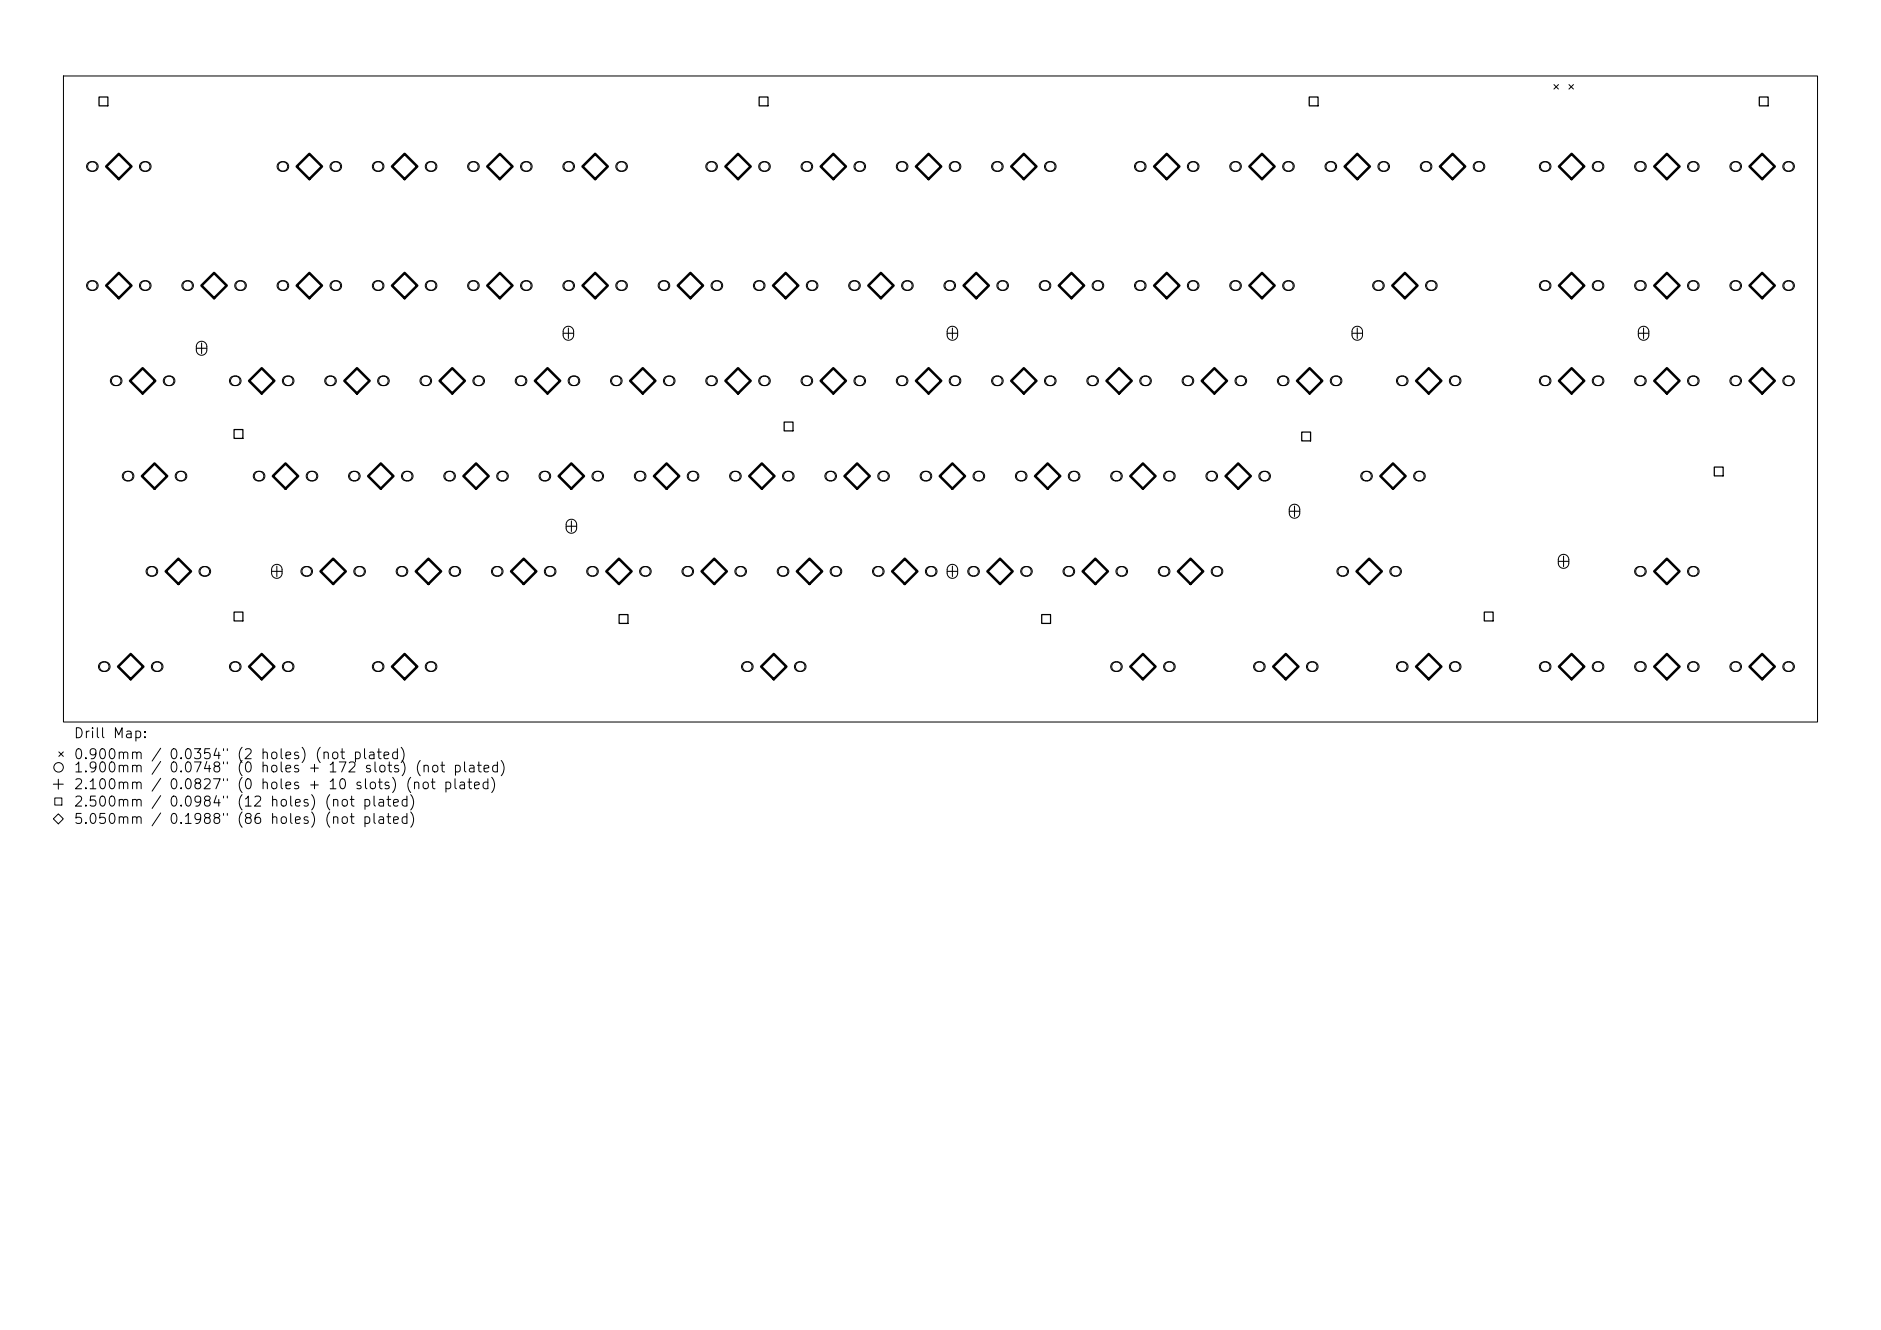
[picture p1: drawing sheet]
<svg xmlns="http://www.w3.org/2000/svg" width="297mm" height="210mm" viewBox="0 0 297 210" stroke-linecap="round" stroke-linejoin="round" font-family="sans-serif">
<defs><g id="words">
<g font-size="1.6">
<text x="11.5" y="117">Drill Map:</text>
<text x="11.5" y="120.3">0.900mm / 0.0354&quot; (2 holes) (not plated)</text>
<text x="11.5" y="122.4">1.900mm / 0.0748&quot; (0 holes + 172 slots) (not plated)</text>
<text x="11.5" y="125">2.100mm / 0.0827&quot; (0 holes + 10 slots) (not plated)</text>
<text x="11.5" y="127.8">2.500mm / 0.0984&quot; (12 holes) (not plated)</text>
<text x="11.5" y="130.5">5.050mm / 0.1988&quot; (86 holes) (not plated)</text>
</g>
</g></defs>
<g fill="none" stroke="#000" stroke-width=".16">
<path d="M10 12h277v102h-277zM245.4 13.4l.7 .7M246.1 13.4l-.7 .7M247.7 13.4l.7 .7M248.4 13.4l-.7 .7M13.9 25.8l.3-.2 .5-.1a.75 .75 0 0 1 .8 .8 .75 .75 0 0 1-.8 .7h-.3a.75 .75 0 0 1-.7-.4 .75 .75 0 0 1 .2-.8zM22.2 25.8l.4-.2 .5-.1a.75 .75 0 0 1 .8 .8 .75 .75 0 0 1-.8 .7h-.3a.75 .75 0 0 1-.7-.4 .75 .75 0 0 1 .1-.8zM44 25.8l.3-.2 .5-.1a.75 .75 0 0 1 .8 .8 .75 .75 0 0 1-.8 .7h-.3a.75 .75 0 0 1-.7-.4 .75 .75 0 0 1 .2-.8zM52.3 25.8l.4-.2 .5-.1a.75 .75 0 0 1 .7 .8 .75 .75 0 0 1-.7 .7h-.3a.75 .75 0 0 1-.7-.4 .75 .75 0 0 1 .1-.8zM59 25.8l.3-.2 .6-.1a.75 .75 0 0 1 .7 .8 .75 .75 0 0 1-.7 .7h-.4a.75 .75 0 0 1-.6-.4 .75 .75 0 0 1 .1-.8zM67.4 25.8l.3-.2 .5-.1a.75 .75 0 0 1 .8 .8 .75 .75 0 0 1-.8 .7h-.3a.75 .75 0 0 1-.7-.4 .75 .75 0 0 1 .2-.8zM74.1 25.8l.3-.2 .5-.1a.75 .75 0 0 1 .8 .8 .75 .75 0 0 1-.8 .7h-.3a.75 .75 0 0 1-.7-.4 .75 .75 0 0 1 .2-.8z"/>
<path d="M82.4 25.8l.3-.2 .6-.1a.75 .75 0 0 1 .7 .8 .75 .75 0 0 1-.7 .7h-.4a.75 .75 0 0 1-.7-.4 .75 .75 0 0 1 .2-.8zM89.1 25.8l.3-.2 .6-.1a.75 .75 0 0 1 .7 .8 .75 .75 0 0 1-.7 .7h-.4a.75 .75 0 0 1-.7-.4 .75 .75 0 0 1 .2-.8zM97.5 25.8l.3-.2 .5-.1a.75 .75 0 0 1 .8 .8 .75 .75 0 0 1-.8 .7h-.3a.75 .75 0 0 1-.7-.4 .75 .75 0 0 1 .2-.8zM111.7 25.8l.3-.2 .5-.1a.75 .75 0 0 1 .8 .8 .75 .75 0 0 1-.8 .7h-.3a.75 .75 0 0 1-.7-.4 .75 .75 0 0 1 .2-.8zM120 25.8l.4-.2 .5-.1a.75 .75 0 0 1 .7 .8 .75 .75 0 0 1-.7 .7h-.4a.75 .75 0 0 1-.6-.4 .75 .75 0 0 1 .1-.8zM126.7 25.8l.3-.2 .6-.1a.75 .75 0 0 1 .7 .8 .75 .75 0 0 1-.7 .7h-.4a.75 .75 0 0 1-.7-.4 .75 .75 0 0 1 .2-.8zM135.1 25.8l.3-.2 .5-.1a.75 .75 0 0 1 .8 .8 .75 .75 0 0 1-.8 .7h-.3a.75 .75 0 0 1-.7-.4 .75 .75 0 0 1 .2-.8zM141.7 25.8l.4-.2 .5-.1a.75 .75 0 0 1 .8 .8 .75 .75 0 0 1-.8 .7h-.3a.75 .75 0 0 1-.7-.4 .75 .75 0 0 1 .1-.8zM150.1 25.8l.3-.2 .6-.1a.75 .75 0 0 1 .7 .8 .75 .75 0 0 1-.7 .7h-.4a.75 .75 0 0 1-.7-.4 .75 .75 0 0 1 .2-.8zM156.8 25.8l.3-.2 .5-.1a.75 .75 0 0 1 .8 .8 .75 .75 0 0 1-.8 .7h-.3a.75 .75 0 0 1-.7-.4 .75 .75 0 0 1 .2-.8zM165.1 25.8l.4-.2 .5-.1a.75 .75 0 0 1 .8 .8 .75 .75 0 0 1-.8 .7h-.3a.75 .75 0 0 1-.7-.4 .75 .75 0 0 1 .1-.8zM179.3 25.8l.4-.2 .5-.1a.75 .75 0 0 1 .8 .8 .75 .75 0 0 1-.8 .7h-.3a.75 .75 0 0 1-.7-.4 .75 .75 0 0 1 .1-.8z"/>
<path d="M187.7 25.8l.3-.2 .6-.1a.75 .75 0 0 1 .7 .8 .75 .75 0 0 1-.7 .7h-.4a.75 .75 0 0 1-.7-.4 .75 .75 0 0 1 .2-.8zM194.4 25.8l.3-.2 .6-.1a.75 .75 0 0 1 .7 .8 .75 .75 0 0 1-.7 .7h-.4a.75 .75 0 0 1-.7-.4 .75 .75 0 0 1 .2-.8zM202.7 25.8l.4-.2 .5-.1a.75 .75 0 0 1 .8 .8 .75 .75 0 0 1-.8 .7h-.3a.75 .75 0 0 1-.7-.4 .75 .75 0 0 1 .1-.8zM209.4 25.8l.4-.2 .5-.1a.75 .75 0 0 1 .7 .8 .75 .75 0 0 1-.7 .7h-.3a.75 .75 0 0 1-.7-.4 .75 .75 0 0 1 .1-.8zM217.8 25.8l.3-.2 .5-.1a.75 .75 0 0 1 .8 .8 .75 .75 0 0 1-.8 .7h-.3a.75 .75 0 0 1-.7-.4 .75 .75 0 0 1 .2-.8zM224.5 25.8l.3-.2 .5-.1a.75 .75 0 0 1 .8 .8 .75 .75 0 0 1-.8 .7h-.3a.75 .75 0 0 1-.7-.4 .75 .75 0 0 1 .2-.8zM232.8 25.8l.4-.2 .5-.1a.75 .75 0 0 1 .7 .8 .75 .75 0 0 1-.7 .7h-.3a.75 .75 0 0 1-.7-.4 .75 .75 0 0 1 .1-.8zM243.3 25.8l.3-.2 .5-.1a.75 .75 0 0 1 .8 .8 .75 .75 0 0 1-.8 .7h-.3a.75 .75 0 0 1-.7-.4 .75 .75 0 0 1 .2-.8zM251.6 25.8l.4-.2 .5-.1a.75 .75 0 0 1 .7 .8 .75 .75 0 0 1-.7 .7h-.3a.75 .75 0 0 1-.7-.4 .75 .75 0 0 1 .1-.8zM258.3 25.8l.4-.2 .5-.1a.75 .75 0 0 1 .7 .8 .75 .75 0 0 1-.7 .7h-.3a.75 .75 0 0 1-.7-.4 .75 .75 0 0 1 .1-.8zM266.7 25.8l.3-.2 .5-.1a.75 .75 0 0 1 .8 .8 .75 .75 0 0 1-.8 .7h-.3a.75 .75 0 0 1-.7-.4 .75 .75 0 0 1 .2-.8zM273.4 25.8l.3-.2 .5-.1a.75 .75 0 0 1 .8 .8 .75 .75 0 0 1-.8 .7h-.3a.75 .75 0 0 1-.7-.4 .75 .75 0 0 1 .2-.8z"/>
<path d="M281.7 25.8l.4-.2 .5-.1a.75 .75 0 0 1 .7 .8 .75 .75 0 0 1-.7 .7h-.4a.75 .75 0 0 1-.6-.4 .75 .75 0 0 1 .1-.8zM13.9 44.6l.3-.2 .5-.1a.75 .75 0 0 1 .8 .8 .75 .75 0 0 1-.8 .7h-.3a.75 .75 0 0 1-.7-.4 .75 .75 0 0 1 .2-.8zM17.6 59.6l.4-.2h.5a.75 .75 0 0 1 .8 .7 .75 .75 0 0 1-.8 .8h-.3a.75 .75 0 0 1-.7-.5 .75 .75 0 0 1 .1-.8zM22.2 44.6l.4-.2 .5-.1a.75 .75 0 0 1 .8 .8 .75 .75 0 0 1-.8 .7h-.3a.75 .75 0 0 1-.7-.4 .75 .75 0 0 1 .1-.8zM26 59.6l.3-.2h.6a.75 .75 0 0 1 .7 .7 .75 .75 0 0 1-.7 .8h-.4a.75 .75 0 0 1-.7-.5 .75 .75 0 0 1 .2-.8zM28.9 44.6l.4-.2 .5-.1a.75 .75 0 0 1 .7 .8 .75 .75 0 0 1-.7 .7h-.3a.75 .75 0 0 1-.7-.4 .75 .75 0 0 1 .1-.8zM31.2 54.1a.83 .83 0 0 1 .9-.2 .83 .83 0 0 1 .6 .8v.6a.83 .83 0 0 1-.9 .8 .83 .83 0 0 1-.8-.8v-.7zM36.5 59.6l.3-.2h.5a.75 .75 0 0 1 .8 .7 .75 .75 0 0 1-.8 .8h-.3a.75 .75 0 0 1-.7-.5 .75 .75 0 0 1 .2-.8zM37.3 44.6l.3-.2 .5-.1a.75 .75 0 0 1 .8 .8 .75 .75 0 0 1-.8 .7h-.3a.75 .75 0 0 1-.7-.4 .75 .75 0 0 1 .2-.8zM44 44.6l.3-.2 .5-.1a.75 .75 0 0 1 .8 .8 .75 .75 0 0 1-.8 .7h-.3a.75 .75 0 0 1-.7-.4 .75 .75 0 0 1 .2-.8zM44.8 59.6l.3-.2h.6a.75 .75 0 0 1 .7 .7 .75 .75 0 0 1-.7 .8h-.4a.75 .75 0 0 1-.7-.5 .75 .75 0 0 1 .2-.8zM51.5 59.6l.3-.2h.6a.75 .75 0 0 1 .7 .7 .75 .75 0 0 1-.7 .8h-.4a.75 .75 0 0 1-.7-.5 .75 .75 0 0 1 .2-.8z"/>
<path d="M52.3 44.6l.4-.2 .5-.1a.75 .75 0 0 1 .7 .8 .75 .75 0 0 1-.7 .7h-.3a.75 .75 0 0 1-.7-.4 .75 .75 0 0 1 .1-.8zM59 44.6l.3-.2 .6-.1a.75 .75 0 0 1 .7 .8 .75 .75 0 0 1-.7 .7h-.4a.75 .75 0 0 1-.6-.4 .75 .75 0 0 1 .1-.8zM59.8 59.6l.4-.2h.5a.75 .75 0 0 1 .8 .7 .75 .75 0 0 1-.8 .8h-.3a.75 .75 0 0 1-.7-.5 .75 .75 0 0 1 .1-.8zM66.5 59.6l.4-.2h.5a.75 .75 0 0 1 .7 .7 .75 .75 0 0 1-.7 .8h-.3a.75 .75 0 0 1-.7-.5 .75 .75 0 0 1 .1-.8zM67.4 44.6l.3-.2 .5-.1a.75 .75 0 0 1 .8 .8 .75 .75 0 0 1-.8 .7h-.3a.75 .75 0 0 1-.7-.4 .75 .75 0 0 1 .2-.8zM74.1 44.6l.3-.2 .5-.1a.75 .75 0 0 1 .8 .8 .75 .75 0 0 1-.8 .7h-.3a.75 .75 0 0 1-.7-.4 .75 .75 0 0 1 .2-.8zM74.9 59.6l.3-.2h.6a.75 .75 0 0 1 .7 .7 .75 .75 0 0 1-.7 .8h-.4a.75 .75 0 0 1-.7-.5 .75 .75 0 0 1 .2-.8zM81.6 59.6l.3-.2h.5a.75 .75 0 0 1 .8 .7 .75 .75 0 0 1-.8 .8h-.3a.75 .75 0 0 1-.7-.5 .75 .75 0 0 1 .2-.8zM82.4 44.6l.3-.2 .6-.1a.75 .75 0 0 1 .7 .8 .75 .75 0 0 1-.7 .7h-.4a.75 .75 0 0 1-.7-.4 .75 .75 0 0 1 .2-.8zM89.1 44.6l.3-.2 .6-.1a.75 .75 0 0 1 .7 .8 .75 .75 0 0 1-.7 .7h-.4a.75 .75 0 0 1-.7-.4 .75 .75 0 0 1 .2-.8zM89.2 51.8a.83 .83 0 0 1 .9-.2 .83 .83 0 0 1 .5 .7v.6a.83 .83 0 0 1-.9 .8 .83 .83 0 0 1-.8-.8v-.7zM89.9 59.6l.4-.2h.5a.75 .75 0 0 1 .7 .7 .75 .75 0 0 1-.7 .8h-.3a.75 .75 0 0 1-.7-.5 .75 .75 0 0 1 .1-.8z"/>
<path d="M96.6 59.6l.4-.2h.5a.75 .75 0 0 1 .7 .7 .75 .75 0 0 1-.7 .8h-.4a.75 .75 0 0 1-.6-.5 .75 .75 0 0 1 .1-.8zM97.5 44.6l.3-.2 .5-.1a.75 .75 0 0 1 .8 .8 .75 .75 0 0 1-.8 .7h-.3a.75 .75 0 0 1-.7-.4 .75 .75 0 0 1 .2-.8zM104.1 44.6l.4-.2 .5-.1a.75 .75 0 0 1 .8 .8 .75 .75 0 0 1-.8 .7h-.3a.75 .75 0 0 1-.7-.4 .75 .75 0 0 1 .1-.8zM105 59.6l.3-.2h.5a.75 .75 0 0 1 .8 .7 .75 .75 0 0 1-.8 .8h-.3a.75 .75 0 0 1-.7-.5 .75 .75 0 0 1 .2-.8zM111.7 59.6l.3-.2h.5a.75 .75 0 0 1 .8 .7 .75 .75 0 0 1-.8 .8h-.3a.75 .75 0 0 1-.7-.5 .75 .75 0 0 1 .2-.8zM112.5 44.6l.3-.2 .6-.1a.75 .75 0 0 1 .7 .8 .75 .75 0 0 1-.7 .7h-.4a.75 .75 0 0 1-.7-.4 .75 .75 0 0 1 .2-.8zM119.2 44.6l.3-.2 .5-.1a.75 .75 0 0 1 .8 .8 .75 .75 0 0 1-.8 .7h-.3a.75 .75 0 0 1-.7-.4 .75 .75 0 0 1 .2-.8zM120 59.6l.4-.2h.5a.75 .75 0 0 1 .7 .7 .75 .75 0 0 1-.7 .8h-.4a.75 .75 0 0 1-.6-.5 .75 .75 0 0 1 .1-.8zM126.7 59.6l.3-.2h.6a.75 .75 0 0 1 .7 .7 .75 .75 0 0 1-.7 .8h-.4a.75 .75 0 0 1-.7-.5 .75 .75 0 0 1 .2-.8zM127.5 44.6l.4-.2 .5-.1a.75 .75 0 0 1 .7 .8 .75 .75 0 0 1-.7 .7h-.3a.75 .75 0 0 1-.7-.4 .75 .75 0 0 1 .1-.8zM134.2 44.6l.4-.2 .5-.1a.75 .75 0 0 1 .7 .8 .75 .75 0 0 1-.7 .7h-.3a.75 .75 0 0 1-.7-.4 .75 .75 0 0 1 .1-.8zM135.1 59.6l.3-.2h.5a.75 .75 0 0 1 .8 .7 .75 .75 0 0 1-.8 .8h-.3a.75 .75 0 0 1-.7-.5 .75 .75 0 0 1 .2-.8z"/>
<path d="M141.7 59.6l.4-.2h.5a.75 .75 0 0 1 .8 .7 .75 .75 0 0 1-.8 .8h-.3a.75 .75 0 0 1-.7-.5 .75 .75 0 0 1 .1-.8zM142.6 44.6l.3-.2 .5-.1a.75 .75 0 0 1 .8 .8 .75 .75 0 0 1-.8 .7h-.3a.75 .75 0 0 1-.7-.4 .75 .75 0 0 1 .2-.8zM149.3 44.6l.3-.2 .5-.1a.75 .75 0 0 1 .8 .8 .75 .75 0 0 1-.8 .7h-.3a.75 .75 0 0 1-.7-.4 .75 .75 0 0 1 .2-.8zM149.8 51.8a.83 .83 0 0 1 .9-.2 .83 .83 0 0 1 .5 .7v.6a.83 .83 0 0 1-.8 .8 .83 .83 0 0 1-.8-.8v-.7zM150.1 59.6l.3-.2h.6a.75 .75 0 0 1 .7 .7 .75 .75 0 0 1-.7 .8h-.4a.75 .75 0 0 1-.7-.5 .75 .75 0 0 1 .2-.8zM156.8 59.6l.3-.2h.5a.75 .75 0 0 1 .8 .7 .75 .75 0 0 1-.8 .8h-.3a.75 .75 0 0 1-.7-.5 .75 .75 0 0 1 .2-.8zM157.6 44.6l.4-.2 .5-.1a.75 .75 0 0 1 .7 .8 .75 .75 0 0 1-.7 .7h-.3a.75 .75 0 0 1-.7-.4 .75 .75 0 0 1 .1-.8zM164.3 44.6l.3-.2 .6-.1a.75 .75 0 0 1 .7 .8 .75 .75 0 0 1-.7 .7h-.4a.75 .75 0 0 1-.7-.4 .75 .75 0 0 1 .2-.8zM165.1 59.6l.4-.2h.5a.75 .75 0 0 1 .8 .7 .75 .75 0 0 1-.8 .8h-.3a.75 .75 0 0 1-.7-.5 .75 .75 0 0 1 .1-.8zM171.8 59.6l.4-.2h.5a.75 .75 0 0 1 .7 .7 .75 .75 0 0 1-.7 .8h-.3a.75 .75 0 0 1-.7-.5 .75 .75 0 0 1 .1-.8zM172.7 44.6l.3-.2 .5-.1a.75 .75 0 0 1 .8 .8 .75 .75 0 0 1-.8 .7h-.3a.75 .75 0 0 1-.7-.4 .75 .75 0 0 1 .2-.8zM179.3 44.6l.4-.2 .5-.1a.75 .75 0 0 1 .8 .8 .75 .75 0 0 1-.8 .7h-.3a.75 .75 0 0 1-.7-.4 .75 .75 0 0 1 .1-.8z"/>
<path d="M180.2 59.6l.3-.2h.5a.75 .75 0 0 1 .8 .7 .75 .75 0 0 1-.8 .8h-.3a.75 .75 0 0 1-.7-.5 .75 .75 0 0 1 .2-.8zM186.9 59.6l.3-.2h.5a.75 .75 0 0 1 .8 .7 .75 .75 0 0 1-.8 .8h-.3a.75 .75 0 0 1-.7-.5 .75 .75 0 0 1 .2-.8zM187.7 44.6l.3-.2 .6-.1a.75 .75 0 0 1 .7 .8 .75 .75 0 0 1-.7 .7h-.4a.75 .75 0 0 1-.7-.4 .75 .75 0 0 1 .2-.8zM194.4 44.6l.3-.2 .6-.1a.75 .75 0 0 1 .7 .8 .75 .75 0 0 1-.7 .7h-.4a.75 .75 0 0 1-.7-.4 .75 .75 0 0 1 .2-.8zM195.2 59.6l.4-.2h.5a.75 .75 0 0 1 .7 .7 .75 .75 0 0 1-.7 .8h-.3a.75 .75 0 0 1-.7-.5 .75 .75 0 0 1 .1-.8zM201.9 59.6l.3-.2h.6a.75 .75 0 0 1 .7 .7 .75 .75 0 0 1-.7 .8h-.4a.75 .75 0 0 1-.6-.5 .75 .75 0 0 1 .1-.8zM202.7 44.6l.4-.2 .5-.1a.75 .75 0 0 1 .8 .8 .75 .75 0 0 1-.8 .7h-.3a.75 .75 0 0 1-.7-.4 .75 .75 0 0 1 .1-.8zM210.3 59.6l.3-.2h.5a.75 .75 0 0 1 .8 .7 .75 .75 0 0 1-.8 .8h-.3a.75 .75 0 0 1-.7-.5 .75 .75 0 0 1 .2-.8zM213.7 51.8a.83 .83 0 0 1 .9-.2 .83 .83 0 0 1 .5 .7v.6a.83 .83 0 0 1-.8 .8 .83 .83 0 0 1-.8-.8v-.7zM217 44.6l.3-.2 .5-.1a.75 .75 0 0 1 .8 .8 .75 .75 0 0 1-.8 .7h-.3a.75 .75 0 0 1-.7-.4 .75 .75 0 0 1 .2-.8zM220.7 59.6l.4-.2h.5a.75 .75 0 0 1 .7 .7 .75 .75 0 0 1-.7 .8h-.4a.75 .75 0 0 1-.6-.5 .75 .75 0 0 1 .1-.8zM225.3 44.6l.3-.2 .6-.1a.75 .75 0 0 1 .7 .8 .75 .75 0 0 1-.7 .7h-.4a.75 .75 0 0 1-.7-.4 .75 .75 0 0 1 .2-.8z"/>
<path d="M229.1 59.6l.3-.2h.5a.75 .75 0 0 1 .8 .7 .75 .75 0 0 1-.8 .8h-.3a.75 .75 0 0 1-.7-.5 .75 .75 0 0 1 .2-.8zM243.3 44.6l.3-.2 .5-.1a.75 .75 0 0 1 .8 .8 .75 .75 0 0 1-.8 .7h-.3a.75 .75 0 0 1-.7-.4 .75 .75 0 0 1 .2-.8zM243.3 59.6l.3-.2h.5a.75 .75 0 0 1 .8 .7 .75 .75 0 0 1-.8 .8h-.3a.75 .75 0 0 1-.7-.5 .75 .75 0 0 1 .2-.8zM251.6 44.6l.4-.2 .5-.1a.75 .75 0 0 1 .7 .8 .75 .75 0 0 1-.7 .7h-.3a.75 .75 0 0 1-.7-.4 .75 .75 0 0 1 .1-.8zM251.6 59.6l.4-.2h.5a.75 .75 0 0 1 .7 .7 .75 .75 0 0 1-.7 .8h-.3a.75 .75 0 0 1-.7-.5 .75 .75 0 0 1 .1-.8zM258.3 44.6l.4-.2 .5-.1a.75 .75 0 0 1 .7 .8 .75 .75 0 0 1-.7 .7h-.3a.75 .75 0 0 1-.7-.4 .75 .75 0 0 1 .1-.8zM258.3 59.6l.4-.2h.5a.75 .75 0 0 1 .7 .7 .75 .75 0 0 1-.7 .8h-.3a.75 .75 0 0 1-.7-.5 .75 .75 0 0 1 .1-.8zM258.9 51.8a.83 .83 0 0 1 .9-.2 .83 .83 0 0 1 .5 .7v.6a.83 .83 0 0 1-.8 .8 .83 .83 0 0 1-.8-.8v-.7zM266.7 44.6l.3-.2 .5-.1a.75 .75 0 0 1 .8 .8 .75 .75 0 0 1-.8 .7h-.3a.75 .75 0 0 1-.7-.4 .75 .75 0 0 1 .2-.8zM266.7 59.6l.3-.2h.5a.75 .75 0 0 1 .8 .7 .75 .75 0 0 1-.8 .8h-.3a.75 .75 0 0 1-.7-.5 .75 .75 0 0 1 .2-.8zM273.4 44.6l.3-.2 .5-.1a.75 .75 0 0 1 .8 .8 .75 .75 0 0 1-.8 .7h-.3a.75 .75 0 0 1-.7-.4 .75 .75 0 0 1 .2-.8zM273.4 59.6l.3-.2h.5a.75 .75 0 0 1 .8 .7 .75 .75 0 0 1-.8 .8h-.3a.75 .75 0 0 1-.7-.5 .75 .75 0 0 1 .2-.8z"/>
<path d="M281.7 44.6l.4-.2 .5-.1a.75 .75 0 0 1 .7 .8 .75 .75 0 0 1-.7 .7h-.4a.75 .75 0 0 1-.6-.4 .75 .75 0 0 1 .1-.8zM281.7 59.6l.4-.2h.5a.75 .75 0 0 1 .7 .7 .75 .75 0 0 1-.7 .8h-.4a.75 .75 0 0 1-.6-.5 .75 .75 0 0 1 .1-.8zM19.5 74.6l.4-.1 .5-.1a.75 .75 0 0 1 .7 .8 .75 .75 0 0 1-.7 .7h-.3a.75 .75 0 0 1-.7-.4 .75 .75 0 0 1 .1-.9zM27.9 74.6l.3-.1 .5-.1a.75 .75 0 0 1 .8 .8 .75 .75 0 0 1-.8 .7h-.3a.75 .75 0 0 1-.7-.4 .75 .75 0 0 1 .2-.9zM40.2 74.6l.3-.1 .6-.1a.75 .75 0 0 1 .7 .8 .75 .75 0 0 1-.7 .7h-.4a.75 .75 0 0 1-.7-.4 .75 .75 0 0 1 .2-.9zM48.6 74.6l.3-.1 .5-.1a.75 .75 0 0 1 .8 .8 .75 .75 0 0 1-.8 .7h-.3a.75 .75 0 0 1-.7-.4 .75 .75 0 0 1 .2-.9zM55.3 74.6l.3-.1 .5-.1a.75 .75 0 0 1 .8 .8 .75 .75 0 0 1-.8 .7h-.3a.75 .75 0 0 1-.7-.4 .75 .75 0 0 1 .2-.9zM63.6 74.6l.3-.1 .6-.1a.75 .75 0 0 1 .7 .8 .75 .75 0 0 1-.7 .7h-.4a.75 .75 0 0 1-.7-.4 .75 .75 0 0 1 .2-.9zM70.3 74.6l.3-.1 .6-.1a.75 .75 0 0 1 .7 .8 .75 .75 0 0 1-.7 .7h-.4a.75 .75 0 0 1-.7-.4 .75 .75 0 0 1 .2-.9zM78.6 74.6l.4-.1 .5-.1a.75 .75 0 0 1 .8 .8 .75 .75 0 0 1-.8 .7h-.3a.75 .75 0 0 1-.7-.4 .75 .75 0 0 1 .1-.9zM85.3 74.6l.4-.1 .5-.1a.75 .75 0 0 1 .7 .8 .75 .75 0 0 1-.7 .7h-.3a.75 .75 0 0 1-.7-.4 .75 .75 0 0 1 .1-.9zM93.7 74.6l.3-.1 .6-.1a.75 .75 0 0 1 .7 .8 .75 .75 0 0 1-.7 .7h-.4a.75 .75 0 0 1-.7-.4 .75 .75 0 0 1 .2-.9z"/>
<path d="M100.4 74.6l.3-.1 .5-.1a.75 .75 0 0 1 .8 .8 .75 .75 0 0 1-.8 .7h-.3a.75 .75 0 0 1-.7-.4 .75 .75 0 0 1 .2-.9zM108.7 74.6l.4-.1 .5-.1a.75 .75 0 0 1 .7 .8 .75 .75 0 0 1-.7 .7h-.3a.75 .75 0 0 1-.7-.4 .75 .75 0 0 1 .1-.9zM115.4 74.6l.4-.1 .5-.1a.75 .75 0 0 1 .7 .8 .75 .75 0 0 1-.7 .7h-.3a.75 .75 0 0 1-.7-.4 .75 .75 0 0 1 .1-.9zM123.8 74.6l.3-.1 .5-.1a.75 .75 0 0 1 .8 .8 .75 .75 0 0 1-.8 .7h-.3a.75 .75 0 0 1-.7-.4 .75 .75 0 0 1 .2-.9zM130.5 74.6l.3-.1 .5-.1a.75 .75 0 0 1 .8 .8 .75 .75 0 0 1-.8 .7h-.3a.75 .75 0 0 1-.7-.4 .75 .75 0 0 1 .2-.9zM138.8 74.6l.4-.1 .5-.1a.75 .75 0 0 1 .7 .8 .75 .75 0 0 1-.7 .7h-.4a.75 .75 0 0 1-.6-.4 .75 .75 0 0 1 .1-.9zM145.5 74.6l.3-.1 .6-.1a.75 .75 0 0 1 .7 .8 .75 .75 0 0 1-.7 .7h-.4a.75 .75 0 0 1-.7-.4 .75 .75 0 0 1 .2-.9zM153.9 74.6l.3-.1 .5-.1a.75 .75 0 0 1 .8 .8 .75 .75 0 0 1-.8 .7h-.3a.75 .75 0 0 1-.7-.4 .75 .75 0 0 1 .2-.9zM160.5 74.6l.4-.1 .5-.1a.75 .75 0 0 1 .8 .8 .75 .75 0 0 1-.8 .7h-.3a.75 .75 0 0 1-.7-.4 .75 .75 0 0 1 .1-.9zM168.9 74.6l.3-.1 .6-.1a.75 .75 0 0 1 .7 .8 .75 .75 0 0 1-.7 .7h-.4a.75 .75 0 0 1-.7-.4 .75 .75 0 0 1 .2-.9zM175.6 74.6l.3-.1 .6-.1a.75 .75 0 0 1 .7 .8 .75 .75 0 0 1-.7 .7h-.4a.75 .75 0 0 1-.7-.4 .75 .75 0 0 1 .2-.9zM183.9 74.6l.4-.1 .5-.1a.75 .75 0 0 1 .8 .8 .75 .75 0 0 1-.8 .7h-.3a.75 .75 0 0 1-.7-.4 .75 .75 0 0 1 .1-.9z"/>
<path d="M190.6 74.6l.4-.1 .5-.1a.75 .75 0 0 1 .7 .8 .75 .75 0 0 1-.7 .7h-.3a.75 .75 0 0 1-.7-.4 .75 .75 0 0 1 .1-.9zM199 74.6l.3-.1 .5-.1a.75 .75 0 0 1 .8 .8 .75 .75 0 0 1-.8 .7h-.3a.75 .75 0 0 1-.7-.4 .75 .75 0 0 1 .2-.9zM203.8 79.9a.83 .83 0 0 1 .9-.2 .83 .83 0 0 1 .5 .7v.6a.83 .83 0 0 1-.8 .8 .83 .83 0 0 1-.8-.8v-.7zM215.1 74.6l.3-.1 .5-.1a.75 .75 0 0 1 .8 .8 .75 .75 0 0 1-.8 .7h-.3a.75 .75 0 0 1-.7-.4 .75 .75 0 0 1 .2-.9zM223.4 74.6l.4-.1 .5-.1a.75 .75 0 0 1 .7 .8 .75 .75 0 0 1-.7 .7h-.3a.75 .75 0 0 1-.7-.4 .75 .75 0 0 1 .1-.9zM23.3 89.7l.3-.2h.6a.75 .75 0 0 1 .7 .7 .75 .75 0 0 1-.7 .8h-.4a.75 .75 0 0 1-.7-.5 .75 .75 0 0 1 .2-.8zM31.6 89.7l.4-.2h.5a.75 .75 0 0 1 .8 .7 .75 .75 0 0 1-.8 .8h-.3a.75 .75 0 0 1-.7-.5 .75 .75 0 0 1 .1-.8zM43.1 89.4a.83 .83 0 0 1 .9-.2 .83 .83 0 0 1 .5 .7v.6a.83 .83 0 0 1-.8 .8 .83 .83 0 0 1-.8-.8v-.7zM47.7 89.7l.4-.2h.5a.75 .75 0 0 1 .7 .7 .75 .75 0 0 1-.7 .8h-.3a.75 .75 0 0 1-.7-.5 .75 .75 0 0 1 .1-.8zM56.1 89.7l.3-.2h.5a.75 .75 0 0 1 .8 .7 .75 .75 0 0 1-.8 .8h-.3a.75 .75 0 0 1-.7-.5 .75 .75 0 0 1 .2-.8zM62.8 89.7l.3-.2h.5a.75 .75 0 0 1 .8 .7 .75 .75 0 0 1-.8 .8h-.3a.75 .75 0 0 1-.7-.5 .75 .75 0 0 1 .2-.8zM71.1 89.7l.4-.2h.5a.75 .75 0 0 1 .7 .7 .75 .75 0 0 1-.7 .8h-.3a.75 .75 0 0 1-.7-.5 .75 .75 0 0 1 .1-.8z"/>
<path d="M77.8 89.7l.4-.2h.5a.75 .75 0 0 1 .7 .7 .75 .75 0 0 1-.7 .8h-.4a.75 .75 0 0 1-.6-.5 .75 .75 0 0 1 .1-.8zM86.2 89.7l.3-.2h.5a.75 .75 0 0 1 .8 .7 .75 .75 0 0 1-.8 .8h-.3a.75 .75 0 0 1-.7-.5 .75 .75 0 0 1 .2-.8zM89.6 82.2a.83 .83 0 0 1 .9-.1 .83 .83 0 0 1 .5 .7v.6a.83 .83 0 0 1-.8 .8 .83 .83 0 0 1-.8-.8v-.7zM92.9 89.7l.3-.2h.5a.75 .75 0 0 1 .8 .7 .75 .75 0 0 1-.8 .8h-.3a.75 .75 0 0 1-.7-.5 .75 .75 0 0 1 .2-.8zM101.2 89.7l.3-.2h.6a.75 .75 0 0 1 .7 .7 .75 .75 0 0 1-.7 .8h-.4a.75 .75 0 0 1-.7-.5 .75 .75 0 0 1 .2-.8zM107.9 89.7l.3-.2h.6a.75 .75 0 0 1 .7 .7 .75 .75 0 0 1-.7 .8h-.4a.75 .75 0 0 1-.7-.5 .75 .75 0 0 1 .2-.8zM116.3 89.7l.3-.2h.5a.75 .75 0 0 1 .8 .7 .75 .75 0 0 1-.8 .8h-.3a.75 .75 0 0 1-.7-.5 .75 .75 0 0 1 .2-.8zM122.9 89.7l.4-.2h.5a.75 .75 0 0 1 .8 .7 .75 .75 0 0 1-.8 .8h-.3a.75 .75 0 0 1-.7-.5 .75 .75 0 0 1 .1-.8zM131.3 89.7l.3-.2h.6a.75 .75 0 0 1 .7 .7 .75 .75 0 0 1-.7 .8h-.4a.75 .75 0 0 1-.7-.5 .75 .75 0 0 1 .2-.8zM138 89.7l.3-.2h.5a.75 .75 0 0 1 .8 .7 .75 .75 0 0 1-.8 .8h-.3a.75 .75 0 0 1-.7-.5 .75 .75 0 0 1 .2-.8zM146.3 89.7l.4-.2h.5a.75 .75 0 0 1 .8 .7 .75 .75 0 0 1-.8 .8h-.3a.75 .75 0 0 1-.7-.5 .75 .75 0 0 1 .1-.8zM149.8 89.4a.83 .83 0 0 1 .9-.2 .83 .83 0 0 1 .5 .7v.6a.83 .83 0 0 1-.8 .8 .83 .83 0 0 1-.8-.8v-.7z"/>
<path d="M153 89.7l.4-.2h.5a.75 .75 0 0 1 .7 .7 .75 .75 0 0 1-.7 .8h-.3a.75 .75 0 0 1-.7-.5 .75 .75 0 0 1 .1-.8zM161.4 89.7l.3-.2h.5a.75 .75 0 0 1 .8 .7 .75 .75 0 0 1-.8 .8h-.3a.75 .75 0 0 1-.7-.5 .75 .75 0 0 1 .2-.8zM168.1 89.7l.3-.2h.5a.75 .75 0 0 1 .8 .7 .75 .75 0 0 1-.8 .8h-.3a.75 .75 0 0 1-.7-.5 .75 .75 0 0 1 .2-.8zM176.4 89.7l.4-.2h.5a.75 .75 0 0 1 .7 .7 .75 .75 0 0 1-.7 .8h-.3a.75 .75 0 0 1-.7-.5 .75 .75 0 0 1 .1-.8zM183.1 89.7l.3-.2h.6a.75 .75 0 0 1 .7 .7 .75 .75 0 0 1-.7 .8h-.4a.75 .75 0 0 1-.7-.5 .75 .75 0 0 1 .2-.8zM191.5 89.7l.3-.2h.5a.75 .75 0 0 1 .8 .7 .75 .75 0 0 1-.8 .8h-.3a.75 .75 0 0 1-.7-.5 .75 .75 0 0 1 .2-.8zM211.3 89.7l.4-.2h.5a.75 .75 0 0 1 .7 .7 .75 .75 0 0 1-.7 .8h-.4a.75 .75 0 0 1-.6-.5 .75 .75 0 0 1 .1-.8zM219.7 89.7l.3-.2h.5a.75 .75 0 0 1 .8 .7 .75 .75 0 0 1-.8 .8h-.3a.75 .75 0 0 1-.7-.5 .75 .75 0 0 1 .2-.8zM246.3 87.8a.83 .83 0 0 1 .9-.2 .83 .83 0 0 1 .5 .8v.5a.83 .83 0 0 1-.8 .8 .83 .83 0 0 1-.9-.8l.1-.7zM258.3 89.7l.4-.2h.5a.75 .75 0 0 1 .7 .7 .75 .75 0 0 1-.7 .8h-.3a.75 .75 0 0 1-.7-.5 .75 .75 0 0 1 .1-.8zM266.7 89.7l.3-.2h.5a.75 .75 0 0 1 .8 .7 .75 .75 0 0 1-.8 .8h-.3a.75 .75 0 0 1-.7-.5 .75 .75 0 0 1 .2-.8zM9.3 118.7l.7 .7"/>
<path d="M10 118.7l-.7 .7M15.8 104.7l.3-.2h.5a.75 .75 0 0 1 .8 .8 .75 .75 0 0 1-.8 .7h-.3a.75 .75 0 0 1-.7-.5 .75 .75 0 0 1 .2-.8zM24.1 104.7l.4-.2h.5a.75 .75 0 0 1 .7 .8 .75 .75 0 0 1-.7 .7h-.3a.75 .75 0 0 1-.7-.5 .75 .75 0 0 1 .1-.8zM36.5 104.7l.3-.2h.5a.75 .75 0 0 1 .8 .8 .75 .75 0 0 1-.8 .7h-.3a.75 .75 0 0 1-.7-.5 .75 .75 0 0 1 .2-.8zM44.8 104.7l.3-.2h.6a.75 .75 0 0 1 .7 .8 .75 .75 0 0 1-.7 .7h-.4a.75 .75 0 0 1-.7-.5 .75 .75 0 0 1 .2-.8zM59 104.7l.3-.2h.6a.75 .75 0 0 1 .7 .8 .75 .75 0 0 1-.7 .7h-.4a.75 .75 0 0 1-.6-.5 .75 .75 0 0 1 .1-.8zM67.4 104.7l.3-.2h.5a.75 .75 0 0 1 .8 .8 .75 .75 0 0 1-.8 .7h-.3a.75 .75 0 0 1-.7-.5 .75 .75 0 0 1 .2-.8zM117.3 104.7l.3-.2h.6a.75 .75 0 0 1 .7 .8 .75 .75 0 0 1-.7 .7h-.4a.75 .75 0 0 1-.7-.5 .75 .75 0 0 1 .2-.8zM125.7 104.7l.3-.2h.5a.75 .75 0 0 1 .8 .8 .75 .75 0 0 1-.8 .7h-.3a.75 .75 0 0 1-.7-.5 .75 .75 0 0 1 .2-.8zM175.6 104.7l.3-.2h.6a.75 .75 0 0 1 .7 .8 .75 .75 0 0 1-.7 .7h-.4a.75 .75 0 0 1-.7-.5 .75 .75 0 0 1 .2-.8zM183.9 104.7l.4-.2h.5a.75 .75 0 0 1 .8 .8 .75 .75 0 0 1-.8 .7h-.3a.75 .75 0 0 1-.7-.5 .75 .75 0 0 1 .1-.8zM198.2 104.7l.3-.2h.5a.75 .75 0 0 1 .8 .8 .75 .75 0 0 1-.8 .7h-.3a.75 .75 0 0 1-.7-.5 .75 .75 0 0 1 .2-.8z"/>
<path d="M206.5 104.7l.3-.2h.6a.75 .75 0 0 1 .7 .8 .75 .75 0 0 1-.7 .7h-.4a.75 .75 0 0 1-.7-.5 .75 .75 0 0 1 .2-.8zM220.7 104.7l.4-.2h.5a.75 .75 0 0 1 .7 .8 .75 .75 0 0 1-.7 .7h-.4a.75 .75 0 0 1-.6-.5 .75 .75 0 0 1 .1-.8zM229.1 104.7l.3-.2h.5a.75 .75 0 0 1 .8 .8 .75 .75 0 0 1-.8 .7h-.3a.75 .75 0 0 1-.7-.5 .75 .75 0 0 1 .2-.8zM243.3 104.7l.3-.2h.5a.75 .75 0 0 1 .8 .8 .75 .75 0 0 1-.8 .7h-.3a.75 .75 0 0 1-.7-.5 .75 .75 0 0 1 .2-.8zM251.6 104.7l.4-.2h.5a.75 .75 0 0 1 .7 .8 .75 .75 0 0 1-.7 .7h-.3a.75 .75 0 0 1-.7-.5 .75 .75 0 0 1 .1-.8zM258.3 104.7l.4-.2h.5a.75 .75 0 0 1 .7 .8 .75 .75 0 0 1-.7 .7h-.3a.75 .75 0 0 1-.7-.5 .75 .75 0 0 1 .1-.8zM266.7 104.7l.3-.2h.5a.75 .75 0 0 1 .8 .8 .75 .75 0 0 1-.8 .7h-.3a.75 .75 0 0 1-.7-.5 .75 .75 0 0 1 .2-.8zM273.4 104.7l.3-.2h.5a.75 .75 0 0 1 .8 .8 .75 .75 0 0 1-.8 .7h-.3a.75 .75 0 0 1-.7-.5 .75 .75 0 0 1 .2-.8zM281.7 104.7l.4-.2h.5a.75 .75 0 0 1 .7 .8 .75 .75 0 0 1-.7 .7h-.4a.75 .75 0 0 1-.6-.5 .75 .75 0 0 1 .1-.8zM8.4 129.3l.8-.8 .8 .8-.8 .8zM8.4 123.8h1.6M8.7 126h1.1v1.1h-1.1z"/>
<path d="M9.2 123v1.6"/>
<circle cx="14.6" cy="26.3" r=".75"/>
<circle cx="22.9" cy="26.3" r=".75"/>
<circle cx="44.7" cy="26.3" r=".75"/>
<circle cx="53" cy="26.3" r=".75"/>
<circle cx="59.7" cy="26.3" r=".75"/>
<circle cx="68.1" cy="26.3" r=".75"/>
<circle cx="74.8" cy="26.3" r=".75"/>
<circle cx="83.1" cy="26.3" r=".75"/>
<circle cx="89.8" cy="26.3" r=".75"/>
<circle cx="98.1" cy="26.3" r=".75"/>
<circle cx="112.4" cy="26.3" r=".75"/>
<circle cx="120.7" cy="26.3" r=".75"/>
<circle cx="127.4" cy="26.3" r=".75"/>
<circle cx="135.8" cy="26.3" r=".75"/>
<circle cx="142.4" cy="26.3" r=".75"/>
<circle cx="150.8" cy="26.3" r=".75"/>
<circle cx="157.5" cy="26.3" r=".75"/>
<circle cx="165.8" cy="26.3" r=".75"/>
<circle cx="180" cy="26.3" r=".75"/>
<circle cx="188.4" cy="26.3" r=".75"/>
<circle cx="195.1" cy="26.3" r=".75"/>
<circle cx="203.4" cy="26.3" r=".75"/>
<circle cx="210.1" cy="26.3" r=".75"/>
<circle cx="218.5" cy="26.3" r=".75"/>
<circle cx="225.2" cy="26.3" r=".75"/>
<circle cx="233.5" cy="26.3" r=".75"/>
<circle cx="244" cy="26.3" r=".75"/>
<circle cx="252.3" cy="26.3" r=".75"/>
<circle cx="259" cy="26.3" r=".75"/>
<circle cx="267.4" cy="26.3" r=".75"/>
<circle cx="274.1" cy="26.3" r=".75"/>
<circle cx="282.4" cy="26.3" r=".75"/>
<circle cx="14.6" cy="45.1" r=".75"/>
<circle cx="22.9" cy="45.1" r=".75"/>
<circle cx="29.6" cy="45.1" r=".75"/>
<circle cx="38" cy="45.1" r=".75"/>
<circle cx="44.7" cy="45.1" r=".75"/>
<circle cx="53" cy="45.1" r=".75"/>
<circle cx="59.7" cy="45.1" r=".75"/>
<circle cx="68.1" cy="45.1" r=".75"/>
<circle cx="74.8" cy="45.1" r=".75"/>
<circle cx="83.1" cy="45.1" r=".75"/>
<circle cx="89.8" cy="45.1" r=".75"/>
<circle cx="98.1" cy="45.1" r=".75"/>
<circle cx="104.8" cy="45.1" r=".75"/>
<circle cx="113.2" cy="45.1" r=".75"/>
<circle cx="119.9" cy="45.1" r=".75"/>
<circle cx="128.2" cy="45.1" r=".75"/>
<circle cx="134.9" cy="45.1" r=".75"/>
<circle cx="143.3" cy="45.1" r=".75"/>
<circle cx="150" cy="45.1" r=".75"/>
<circle cx="158.3" cy="45.1" r=".75"/>
<circle cx="165" cy="45.1" r=".75"/>
<circle cx="173.4" cy="45.1" r=".75"/>
<circle cx="180" cy="45.1" r=".75"/>
<circle cx="188.4" cy="45.1" r=".75"/>
<circle cx="195.1" cy="45.1" r=".75"/>
<circle cx="203.4" cy="45.1" r=".75"/>
<circle cx="217.7" cy="45.1" r=".75"/>
<circle cx="226" cy="45.1" r=".75"/>
<circle cx="244" cy="45.1" r=".75"/>
<circle cx="252.3" cy="45.1" r=".75"/>
<circle cx="259" cy="45.1" r=".75"/>
<circle cx="267.4" cy="45.1" r=".75"/>
<circle cx="274.1" cy="45.1" r=".75"/>
<circle cx="282.4" cy="45.1" r=".75"/>
<circle cx="18.3" cy="60.1" r=".75"/>
<circle cx="20.2" cy="75.2" r=".75"/>
<circle cx="26.7" cy="60.1" r=".75"/>
<circle cx="28.6" cy="75.2" r=".75"/>
<circle cx="37.1" cy="60.1" r=".75"/>
<circle cx="40.9" cy="75.2" r=".75"/>
<circle cx="45.5" cy="60.1" r=".75"/>
<circle cx="49.3" cy="75.2" r=".75"/>
<circle cx="52.2" cy="60.1" r=".75"/>
<circle cx="55.9" cy="75.2" r=".75"/>
<circle cx="60.5" cy="60.1" r=".75"/>
<circle cx="64.3" cy="75.2" r=".75"/>
<circle cx="67.2" cy="60.1" r=".75"/>
<circle cx="71" cy="75.2" r=".75"/>
<circle cx="75.6" cy="60.1" r=".75"/>
<circle cx="79.3" cy="75.2" r=".75"/>
<circle cx="82.3" cy="60.1" r=".75"/>
<circle cx="86" cy="75.2" r=".75"/>
<circle cx="90.6" cy="60.1" r=".75"/>
<circle cx="94.4" cy="75.2" r=".75"/>
<circle cx="97.3" cy="60.1" r=".75"/>
<circle cx="101.1" cy="75.2" r=".75"/>
<circle cx="105.7" cy="60.1" r=".75"/>
<circle cx="109.4" cy="75.2" r=".75"/>
<circle cx="112.4" cy="60.1" r=".75"/>
<circle cx="116.1" cy="75.2" r=".75"/>
<circle cx="120.7" cy="60.1" r=".75"/>
<circle cx="124.5" cy="75.2" r=".75"/>
<circle cx="127.4" cy="60.1" r=".75"/>
<circle cx="131.2" cy="75.2" r=".75"/>
<circle cx="135.8" cy="60.1" r=".75"/>
<circle cx="139.5" cy="75.2" r=".75"/>
<circle cx="142.4" cy="60.1" r=".75"/>
<circle cx="146.2" cy="75.2" r=".75"/>
<circle cx="150.8" cy="60.1" r=".75"/>
<circle cx="154.6" cy="75.2" r=".75"/>
<circle cx="157.5" cy="60.1" r=".75"/>
<circle cx="161.2" cy="75.2" r=".75"/>
<circle cx="165.8" cy="60.1" r=".75"/>
<circle cx="169.6" cy="75.2" r=".75"/>
<circle cx="172.5" cy="60.1" r=".75"/>
<circle cx="176.3" cy="75.2" r=".75"/>
<circle cx="180.9" cy="60.1" r=".75"/>
<circle cx="184.6" cy="75.2" r=".75"/>
<circle cx="187.6" cy="60.1" r=".75"/>
<circle cx="191.3" cy="75.2" r=".75"/>
<circle cx="195.9" cy="60.1" r=".75"/>
<circle cx="199.7" cy="75.2" r=".75"/>
<circle cx="202.6" cy="60.1" r=".75"/>
<circle cx="211" cy="60.1" r=".75"/>
<circle cx="215.8" cy="75.2" r=".75"/>
<circle cx="221.4" cy="60.1" r=".75"/>
<circle cx="224.1" cy="75.2" r=".75"/>
<circle cx="229.8" cy="60.1" r=".75"/>
<circle cx="244" cy="60.1" r=".75"/>
<circle cx="252.3" cy="60.1" r=".75"/>
<circle cx="259" cy="60.1" r=".75"/>
<circle cx="267.4" cy="60.1" r=".75"/>
<circle cx="274.1" cy="60.1" r=".75"/>
<circle cx="282.4" cy="60.1" r=".75"/>
<circle cx="24" cy="90.2" r=".75"/>
<circle cx="32.3" cy="90.2" r=".75"/>
<circle cx="48.4" cy="90.2" r=".75"/>
<circle cx="56.8" cy="90.2" r=".75"/>
<circle cx="63.5" cy="90.2" r=".75"/>
<circle cx="71.8" cy="90.2" r=".75"/>
<circle cx="78.5" cy="90.2" r=".75"/>
<circle cx="86.9" cy="90.2" r=".75"/>
<circle cx="93.6" cy="90.2" r=".75"/>
<circle cx="101.9" cy="90.2" r=".75"/>
<circle cx="108.6" cy="90.2" r=".75"/>
<circle cx="117" cy="90.2" r=".75"/>
<circle cx="123.6" cy="90.2" r=".75"/>
<circle cx="132" cy="90.2" r=".75"/>
<circle cx="138.7" cy="90.2" r=".75"/>
<circle cx="147" cy="90.2" r=".75"/>
<circle cx="153.7" cy="90.2" r=".75"/>
<circle cx="162.1" cy="90.2" r=".75"/>
<circle cx="168.8" cy="90.2" r=".75"/>
<circle cx="177.1" cy="90.2" r=".75"/>
<circle cx="183.8" cy="90.2" r=".75"/>
<circle cx="192.2" cy="90.2" r=".75"/>
<circle cx="212" cy="90.2" r=".75"/>
<circle cx="220.4" cy="90.2" r=".75"/>
<circle cx="259" cy="90.2" r=".75"/>
<circle cx="267.4" cy="90.2" r=".75"/>
<circle cx="16.5" cy="105.3" r=".75"/>
<circle cx="24.8" cy="105.3" r=".75"/>
<circle cx="37.1" cy="105.3" r=".75"/>
<circle cx="45.5" cy="105.3" r=".75"/>
<circle cx="59.7" cy="105.3" r=".75"/>
<circle cx="68.1" cy="105.3" r=".75"/>
<circle cx="118" cy="105.3" r=".75"/>
<circle cx="126.4" cy="105.3" r=".75"/>
<circle cx="176.3" cy="105.3" r=".75"/>
<circle cx="184.6" cy="105.3" r=".75"/>
<circle cx="198.8" cy="105.3" r=".75"/>
<circle cx="207.2" cy="105.3" r=".75"/>
<circle cx="221.4" cy="105.3" r=".75"/>
<circle cx="229.8" cy="105.3" r=".75"/>
<circle cx="244" cy="105.3" r=".75"/>
<circle cx="252.3" cy="105.3" r=".75"/>
<circle cx="259" cy="105.3" r=".75"/>
<circle cx="267.4" cy="105.3" r=".75"/>
<circle cx="274.1" cy="105.3" r=".75"/>
<circle cx="282.4" cy="105.3" r=".75"/>
<circle cx="9.2" cy="121.2" r=".75"/>
</g>
<g fill="none" stroke="#000" stroke-width=".17">
<path d="M31 55h1.7M31.8 54.2v1.6M88.9 52.6h1.7M89.7 51.8v1.7M149.6 52.6h1.6M150.4 51.8v1.7M213.5 52.6h1.6M214.3 51.8v1.7M258.7 52.6h1.6M259.5 51.8v1.7M204.4 79.9v1.7M42.9 90.2h1.6"/>
<path d="M43.7 89.4v1.6M89.4 83.1h1.6M90.2 82.3v1.6M149.6 90.2h1.6M150.4 89.4v1.6M203.6 80.7h1.6M246 88.6h1.7M246.9 87.8v1.7"/>
</g>
<path d="M15.6 15.3h1.4v1.4h-1.4zM119.9 15.3h1.4v1.4h-1.4zM206.7 15.3h1.4v1.4h-1.4zM277.8 15.3h1.4v1.4h-1.4zM37 67.8h1.4v1.4h-1.4zM123.8 66.6h1.4v1.4h-1.4zM205.5 68.2h1.4v1.4h-1.4zM270.7 73.7h1.4v1.4h-1.4zM37 96.6h1.4v1.4h-1.4zM97.8 97h1.4v1.4h-1.4zM164.5 97h1.4v1.4h-1.4zM234.4 96.6h1.4v1.4h-1.4z" fill="none" stroke="#000" stroke-width=".2"/>
<g fill="none" stroke="#000" stroke-width=".4">
<path d="M18.8 24.3l2 2-2 2-2-2zM46.9 26.3l1.9-2 2 2-2 2zM61.9 26.3l2-2 2 2-2 2zM78.9 24.3l2 2-2 2-2-2zM94 24.3l2 2-2 2-2-2zM114.5 26.3l2-2 2 2-2 2zM131.6 24.3l2 2-2 2-2-2zM144.6 26.3l2-2 2 2-2 2zM159.7 26.3l2-2 2 2-2 2zM182.2 26.3l2-2 2 2-2 2zM197.3 26.3l2-2 2 2-2 2zM212.3 26.3l2-2 2 2-2 2z"/>
<path d="M227.4 26.3l1.9-2 2 2-2 2zM246.2 26.3l2-2 1.9 2-1.9 2zM261.2 26.3l2-2 2 2-2 2zM276.2 26.3l2-2 2 2-2 2zM18.8 43.1l2 2-2 2-2-2zM22.5 58.1l2 2-2 2-2-2zM33.8 43.1l2 2-2 2-2-2zM41.3 58.1l2 2-2 2-2-2zM46.9 45.1l1.9-2 2 2-2 2zM56.4 58.1l2 2-2 2-2-2zM61.9 45.1l2-2 2 2-2 2zM78.9 43.1l2 2-2 2-2-2z"/>
<path d="M86.4 58.1l2 2-2 2-1.9-2zM94 43.1l2 2-2 2-2-2zM107 45.1l2-2 2 2-2 2zM122.1 45.1l2-2 1.9 2-1.9 2zM131.6 58.1l2 2-2 2-2-2zM137.1 45.1l2-2 2 2-2 2zM152.1 45.1l2-2 2 2-2 2zM167.2 45.1l2-2 2 2-2 2zM182.2 45.1l2-2 2 2-2 2zM191.7 58.1l2 2-2 2-1.9-2zM197.3 45.1l2-2 2 2-2 2zM219.8 45.1l2-2 2 2-2 2z"/>
<path d="M246.2 45.1l2-2 1.9 2-1.9 2zM261.2 45.1l2-2 2 2-2 2zM276.2 45.1l2-2 2 2-2 2zM24.4 73.2l2 2-2 2-2-2zM43.1 75.2l2-2 2 2-2 2zM60.1 73.2l2 2-2 2-2-2zM69.4 60.1l2-2 2 2-2 2zM73.2 75.2l2-2 2 2-2 2zM88.2 75.2l2-2 2 2-2 2zM99.5 60.1l2-2 2 2-2 2zM103.3 75.2l2-2 1.9 2-1.9 2zM114.5 60.1l2-2 2 2-2 2z"/>
<path d="M118.3 75.2l2-2 2 2-2 2zM133.3 75.2l2-2 2 2-2 2zM144.6 60.1l2-2 2 2-2 2zM150.4 73.2l2 2-2 2-2-2zM159.7 60.1l2-2 2 2-2 2zM163.4 75.2l2-2 2 2-2 2zM174.7 60.1l2-2 2 2-2 2zM178.5 75.2l2-2 2 2-2 2zM193.5 75.2l2-2 2 2-2 2zM204.8 60.1l2-2 2 2-2 2zM218 75.2l1.9-2 2 2-2 2zM223.6 60.1l2-2 2 2-2 2z"/>
<path d="M246.2 60.1l2-2 1.9 2-1.9 2zM261.2 60.1l2-2 2 2-2 2zM276.2 60.1l2-2 2 2-2 2zM26.2 90.2l2-2 2 2-2 2zM50.6 90.2l2-2 2 2-2 2zM65.7 90.2l1.9-2 2 2-2 2zM80.7 90.2l2-2 2 2-2 2zM95.7 90.2l2-2 2 2-2 2zM110.8 90.2l2-2 2 2-2 2zM125.8 90.2l2-2 2 2-2 2zM140.9 90.2l2-2 2 2-2 2zM155.9 90.2l2-2 2 2-2 2z"/>
<path d="M172.9 88.2l2 2-2 2-2-2zM186 90.2l2-2 2 2-2 2zM214.2 90.2l2-2 2 2-2 2zM261.2 90.2l2-2 2 2-2 2zM20.6 103.3l2 2-2 2-2-2zM41.3 103.3l2 2-2 2-2-2zM61.9 105.3l2-2 2 2-2 2zM122.2 103.3l2 2-2 2-2-2zM178.5 105.3l2-2 2 2-2 2zM201 105.3l2-2 2 2-2 2zM223.6 105.3l2-2 2 2-2 2zM246.2 105.3l2-2 1.9 2-1.9 2z"/>
<path d="M261.2 105.3l2-2 2 2-2 2zM276.2 105.3l2-2 2 2-2 2z"/>
</g>
<use href="#words"/>
</svg>
